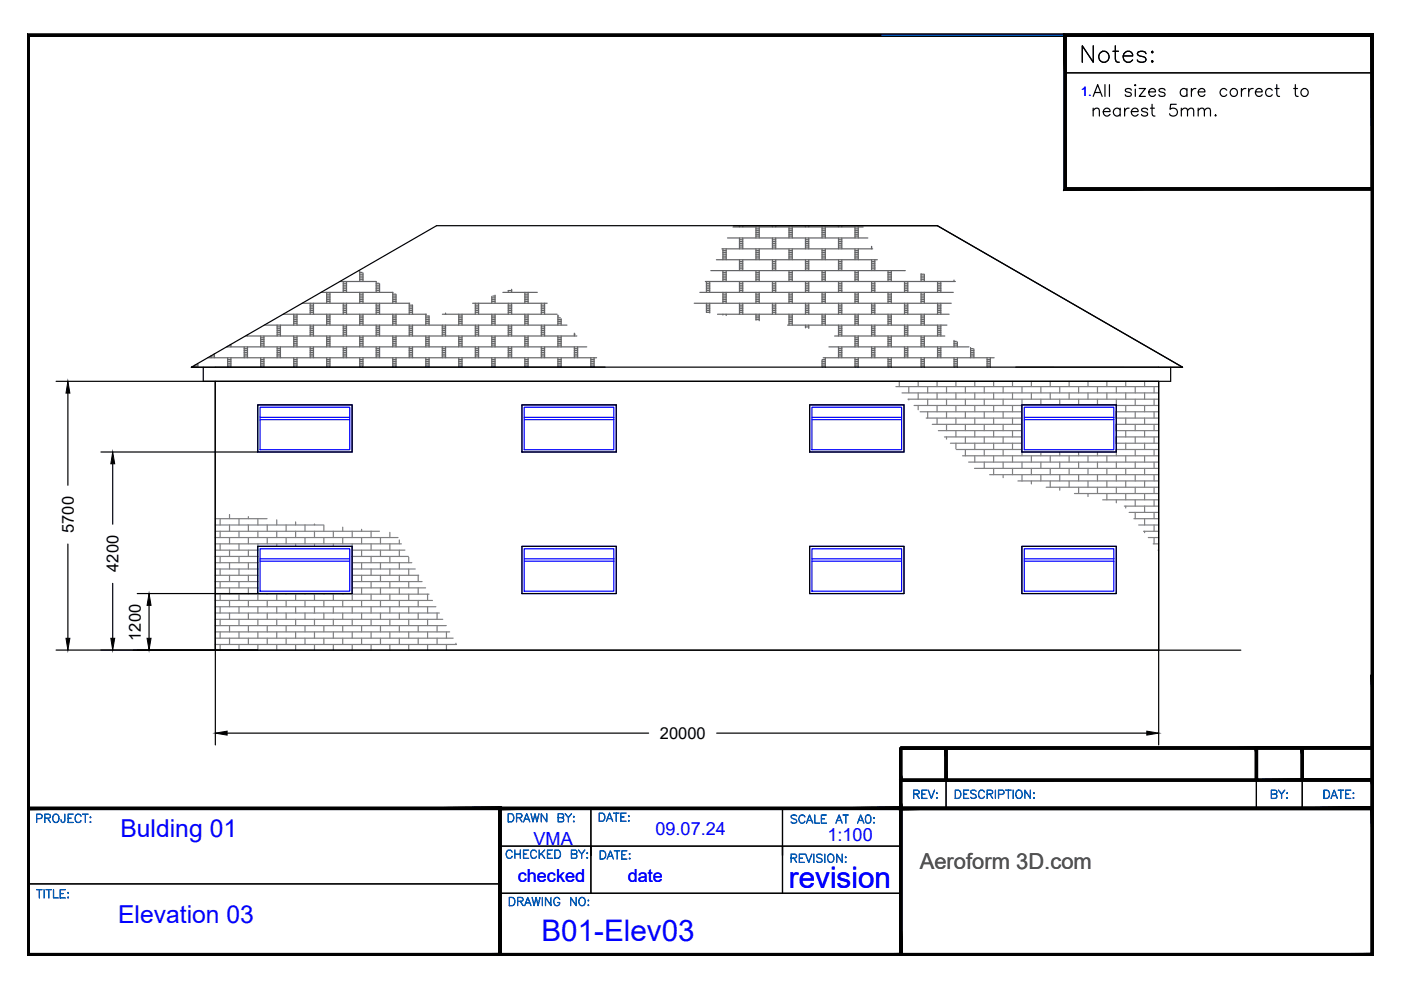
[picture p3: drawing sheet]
<svg xmlns="http://www.w3.org/2000/svg" width="297mm" height="210mm" viewBox="0 0 297 210" stroke-linecap="round" stroke-linejoin="round" font-family="sans-serif">
<defs><g id="words">
<text font-size="7.1" x="228.2" y="14.5">Notes:</text>
<g font-size="6.3" fill="#00f">
<text x="167.3" y="188.2">revision</text>
<text x="114.8" y="199.5">B01-Elev03</text>
</g>
<g font-size="5.2" fill="#00f">
<text x="25.5" y="177.4">Bulding 01</text>
<text x="25" y="195.7">Elevation 03</text>
</g>
<g font-size="4.9" fill="#005cb8">
<text x="192.6" y="170.4">REV:</text>
<text x="268.5" y="170.4">BY:</text>
<text x="106.2" y="183.1">CHECKED BY:</text>
</g>
<text font-size="4.7" fill="#545454" x="195" y="184.2">Aeroform 3D.com</text>
<text font-size="4.4" fill="#005cb8" x="106.5" y="175.3">DRAWN BY:</text>
<g font-size="3.8" fill="#00f">
<text x="113.1" y="179.1">VMA</text>
<text x="139" y="177">09.07.24</text>
<text x="175.4" y="178.2">1:100</text>
<text x="109.8" y="187.1">checked</text>
<text x="133.1" y="187.1">date</text>
</g>
<g font-size="3.5">
<text x="15.6" y="113" transform="rotate(-90 15.6 113)">5700</text>
<text x="25.1" y="121.2" transform="rotate(-90 25.1 121.2)">4200</text>
<text x="29.9" y="135.8" transform="rotate(-90 29.9 135.8)">1200</text>
<text x="139.9" y="156.7">20000</text>
</g>
<text font-size="2.8" fill="#00f" x="229.2" y="20.4">1.</text>
</g></defs>
<!-- layer: windows -->
<g fill="none" stroke="#00f" stroke-width=".25">
<path d="M54.7 85.8h20v10h-20zM55.1 86.4h19v8.9h-19zM55.1 89h19M55.1 88.5h19M110.7 85.8h20v10h-20zM111.1 86.4h19.1v8.9h-19.1zM111.1 89h19.1M111.1 88.5h19.1M171.7 85.8h20v10h-20zM172.1 86.4h19.1v8.9h-19.1zM172.1 89h19.1M172.1 88.5h19.1"/>
<path d="M216.7 85.8h20v10h-20zM217.2 86.4h19v8.9h-19zM217.2 89h19M217.2 88.5h19M54.7 115.8h20v10h-20zM55.1 116.3h19v9h-19zM55.1 119h19M55.1 118.5h19M110.7 115.8h20v10h-20zM111.1 116.3h19.1v9h-19.1zM111.1 119h19.1M111.1 118.5h19.1"/>
<path d="M171.7 115.8h20v10h-20zM172.1 116.3h19.1v9h-19.1zM172.1 119h19.1M172.1 118.5h19.1M216.7 115.8h20v10h-20zM217.2 116.3h19v9h-19zM217.2 119h19M217.2 118.5h19"/>
</g>
<!-- layer: 0 -->
<g fill="none" stroke="#808080" stroke-width=".25">
<path d="M189.9 82h55.8M190.7 80.8v1.2M191.2 83.3h54.5M192.5 84.6h53.2M192.7 82v1.3M192.7 84.6v.2M193.8 86h22.9M194.7 80.8v1.2M194.7 83.3v1.3M194.7 86v.9M195.1 87.3h21.6M196.4 88.6h20.3"/>
<path d="M196.7 82v1.3M196.7 84.6v1.4M196.7 87.3v1.3M197.7 90h19M198.7 80.8v1.2M198.7 83.3v1.3M198.7 86v1.3M198.7 88.6v1.4M198.9 91.3h17.8M200.2 92.6h16.5M200.7 82v1.3M200.7 84.6v1.4"/>
<path d="M200.7 87.3v1.3M200.7 90v1.3M200.7 92.6v.5M201.5 94h15.2M202.7 80.8v1.2M202.7 83.3v1.3M202.7 86v1.3M202.7 88.6v1.4M202.7 91.3v1.3M202.7 94v1.2M202.8 95.3h13.9M204.1 96.6h41.6"/>
<path d="M204.7 82v1.3M204.7 84.6v1.4M204.7 87.3v1.3M204.7 90v1.3M204.7 92.6v1.4M204.7 95.3v1.3M205.4 98h40.3M206.7 99.3h39M206.7 80.8v1.2M206.7 83.3v1.3M206.7 86v1.3M206.7 88.6v1.4"/>
<path d="M206.7 91.3v1.3M206.7 94v1.3M206.7 96.6v1.4M206.7 99.3h.1M208.7 82v1.3M208.7 84.6v1.4M208.7 87.3v1.3M208.7 90v1.3M208.7 92.6v1.4M208.7 95.3v1.3M208.7 98v1.3M210.7 80.8v1.2"/>
<path d="M210.7 83.3v1.3M210.7 86v1.3M210.7 88.6v1.4M210.7 91.3v1.3M210.7 94v1.3M210.7 96.6v1.4M210.7 99.3v1.3M212.7 82v1.3M212.7 84.6v1.4M212.7 87.3v1.3M212.7 90v1.3M212.7 92.6v1.4"/>
<path d="M212.7 95.3v1.3M212.7 98v1.3M214.7 80.8v1.2M214.7 83.3v1.3M214.7 86v1.3M214.7 88.6v1.4M214.7 91.3v1.3M214.7 94v1.3M214.7 96.6v1.4M214.7 99.3v1.3M216.7 82v1.3M216.7 84.6v1.2"/>
<path d="M216.7 95.8v.8M216.7 98v1.3M218.7 80.8v1.2M218.7 83.3v1.3M218.7 96.6v1.4M218.7 99.3v1.3M220.7 82v1.3M220.7 84.6v1.2M220.7 95.8v.8M220.7 98v1.3M222.7 80.8v1.2M222.7 83.3v1.3"/>
<path d="M222.7 96.6v1.4M222.7 99.3v1.3M224.7 82v1.3M224.7 84.6v1.2M224.7 95.8v.8M224.7 98v1.3M226.7 80.8v1.2M226.7 83.3v1.3M226.7 96.6v1.4M226.7 99.3v1.3M228.7 82v1.3M228.7 84.6v1.2"/>
<path d="M228.7 95.8v.8M228.7 98v1.3M230.7 80.8v1.2M230.7 83.3v1.3M230.7 96.6v1.4M230.7 99.3v1.3M232.7 82v1.3M232.7 84.6v1.2M232.7 95.8v.8M232.7 98v1.3M234.7 80.8v1.2M234.7 83.3v1.3"/>
<path d="M234.7 96.6v1.4M234.7 99.3v1.3M236.7 84.6v1.4h9M236.7 82v1.3M236.7 98v1.3M238.7 80.8v1.2M238.7 83.3v1.3M238.7 86v1.3M238.7 88.6v1.4M238.7 91.3v1.3M238.7 94v1.3M238.7 96.6v1.4"/>
<path d="M238.7 99.3v1.3M240.7 82v1.3M240.7 84.6v1.4M240.7 87.3v1.3M240.7 90v1.3M240.7 92.6v1.4M240.7 95.3v1.3M240.7 98v1.3M242.7 80.8v1.2M242.7 83.3v1.3M242.7 86v1.3M242.7 88.6v1.4"/>
<path d="M242.7 91.3v1.3M242.7 94v1.3M242.7 96.6v1.4M242.7 99.3v1.3M244.7 82v1.3M244.7 84.6v1.4M244.7 87.3v1.3M244.7 90v1.3M244.7 92.6v1.4M244.7 95.3v1.3M244.7 98v1.3M245.7 87.3h-9v1.3h9"/>
<path d="M245.7 90h-9v1.3h9M245.7 92.6h-9v1.4h9M245.7 95.3h-9v1.3M45.6 110h11M45.6 111.3h22.9M45.6 112.6h34.9M45.6 114h38.8M45.6 115.3h39.5M45.6 116.6h9.1M45.6 118h9.1M45.6 119.3h9.1M46.7 110v1.3"/>
<path d="M46.7 112.6v1.4M46.7 115.3v1.3M46.7 118v1.3M48.7 109.1v.9M48.7 111.3v1.3M48.7 114v1.3M48.7 116.6v1.4M48.7 119.3v1.3M50.7 110v1.3M50.7 112.6v1.4M50.7 115.3v1.3M50.7 118v1.3"/>
<path d="M52.7 109.5v.5M52.7 111.3v1.3M52.7 114v1.3M52.7 116.6v1.4M52.7 119.3v1.3M54.7 110v1.3M54.7 112.6v1.4M54.7 115.3v.5M56.7 111.3v1.3M56.7 114v1.3M58.7 110.2v1.1M58.7 112.6v1.4"/>
<path d="M58.7 115.3v.5M60.7 111.3v1.3M60.7 114v1.3M62.7 110.7v.6M62.7 112.6v1.4M62.7 115.3v.5M64.7 111.3v1.3M64.7 114v1.3M66.7 111.1v.2M66.7 112.6v1.4M66.7 115.3v.5M68.7 111.3v1.3"/>
<path d="M68.7 114v1.3M70.7 112.6v1.4M70.7 115.3v.5M72.7 111.8v.8M72.7 114v1.3M74.7 116.6h11.2M74.7 118h11.9M74.7 119.3h12.6M74.7 112.6v1.4M74.7 115.3v1.3M74.7 118v1.3M76.7 112.2v.4"/>
<path d="M76.7 114v1.3M76.7 116.6v1.4M76.7 119.3v1.3M78.7 112.6v1.4M78.7 115.3v1.3M78.7 118v1.3M80.7 114v1.3M80.7 116.6v1.4M80.7 119.3v1.3M82.7 112.9v1.1M82.7 115.3v1.3M82.7 118v1.3"/>
<path d="M84.7 114.5v.8M84.7 116.6v1.4M84.7 119.3v1.3M86.7 118.1v1.2M209.8 100.6h35.9M212.7 100.6v.7M215.8 102h29.9M216.7 100.6v1.4M218.7 102v.6M220.7 100.6v1.4M221.8 103.3h23.9M222.7 102v1.3"/>
<path d="M224.7 100.6v1.4M224.7 103.3v.6M226.7 102v1.3M227.8 104.6h17.9M228.7 100.6v1.4M228.7 103.3v1.3M230.7 102v1.3M230.7 104.6v.7M232.7 100.6v1.4M232.7 103.3v1.3M233.8 106h11.9M234.7 102v1.3"/>
<path d="M234.7 104.6v1.4M236.7 100.6v1.4M236.7 103.3v1.3M236.7 106v.6M238.4 107.3h7.3M238.7 102v1.3M238.7 104.6v1.4M238.7 107.3v.4M239.4 108.6h6.3M240.4 110h5.3M240.7 100.6v1.4M240.7 103.3v1.3"/>
<path d="M240.7 106v1.3M240.7 108.6v1.4M241.4 111.3h4.3M242.4 112.6h3.3M242.7 102v1.3M242.7 104.6v1.4M242.7 107.3v1.3M242.7 110v1.3M242.7 112.6v.3M243.5 114h2.2M244.5 115.3h1.2M244.7 100.6v1.4"/>
<path d="M244.7 103.3v1.3M244.7 106v1.3M244.7 108.6v1.4M244.7 111.3v1.3M244.7 114v1.3M245.5 116.6h.2M45.6 120.6h9.1M45.6 122h9.1M45.6 123.3h9.1M45.6 124.6h9.1M45.6 126h45.4M45.6 127.3h46.1"/>
<path d="M45.6 128.6h46.8M45.6 130h47.6M45.6 131.3h48.3M45.6 132.6h49M45.6 134h49.7M45.6 135.3h50.5M45.6 136.6h51.2M46.7 120.6v1.4M46.7 123.3v1.3M46.7 126v1.3M46.7 128.6v1.4M46.7 131.3v1.3"/>
<path d="M46.7 134v1.3M46.7 136.6v1.3M48.7 122v1.3M48.7 124.6v1.4M48.7 127.3v1.3M48.7 130v1.3M48.7 132.6v1.4M48.7 135.3v1.3M50.7 120.6v1.4M50.7 123.3v1.3M50.7 126v1.3M50.7 128.6v1.4"/>
<path d="M50.7 131.3v1.3M50.7 134v1.3M50.7 136.6v1.3M52.7 122v1.3M52.7 124.6v1.4M52.7 127.3v1.3M52.7 130v1.3M52.7 132.6v1.4M52.7 135.3v1.3M54.7 126v1.3M54.7 128.6v1.4M54.7 131.3v1.3"/>
<path d="M54.7 134v1.3M54.7 136.6v1.3M56.7 125.8v.2M56.7 127.3v1.3M56.7 130v1.3M56.7 132.6v1.4M56.7 135.3v1.3M58.7 126v1.3M58.7 128.6v1.4M58.7 131.3v1.3M58.7 134v1.3M58.7 136.6v1.3"/>
<path d="M60.7 125.8v.2M60.7 127.3v1.3M60.7 130v1.3M60.7 132.6v1.4M60.7 135.3v1.3M62.7 126v1.3M62.7 128.6v1.4M62.7 131.3v1.3M62.7 134v1.3M62.7 136.6v1.3M64.7 125.8v.2M64.7 127.3v1.3"/>
<path d="M64.7 130v1.3M64.7 132.6v1.4M64.7 135.3v1.3M66.7 126v1.3M66.7 128.6v1.4M66.7 131.3v1.3M66.7 134v1.3M66.7 136.6v1.3M68.7 125.8v.2M68.7 127.3v1.3M68.7 130v1.3M68.7 132.6v1.4"/>
<path d="M68.7 135.3v1.3M70.7 126v1.3M70.7 128.6v1.4M70.7 131.3v1.3M70.7 134v1.3M70.7 136.6v1.3M72.7 125.8v.2M72.7 127.3v1.3M72.7 130v1.3M72.7 132.6v1.4M72.7 135.3v1.3M74.7 120.6h13.3"/>
<path d="M74.7 122h14.1M74.7 123.3h14.8M74.7 124.6h15.5M74.7 120.6v1.4M74.7 123.3v1.3M74.7 126v1.3M74.7 128.6v1.4M74.7 131.3v1.3M74.7 134v1.3M74.7 136.6v1.3M76.7 122v1.3M76.7 124.6v1.4"/>
<path d="M76.7 127.3v1.3M76.7 130v1.3M76.7 132.6v1.4M76.7 135.3v1.3M78.7 120.6v1.4M78.7 123.3v1.3M78.7 126v1.3M78.7 128.6v1.4M78.7 131.3v1.3M78.7 134v1.3M78.7 136.6v1.3M80.7 122v1.3"/>
<path d="M80.7 124.6v1.4M80.7 127.3v1.3M80.7 130v1.3M80.7 132.6v1.4M80.7 135.3v1.3M82.7 120.6v1.4M82.7 123.3v1.3M82.7 126v1.3M82.7 128.6v1.4M82.7 131.3v1.3M82.7 134v1.3M82.7 136.6v1.3"/>
<path d="M84.7 122v1.3M84.7 124.6v1.4M84.7 127.3v1.3M84.7 130v1.3M84.7 132.6v1.4M84.7 135.3v1.3M86.7 120.6v1.4M86.7 123.3v1.3M86.7 126v1.3M86.7 128.6v1.4M86.7 131.3v1.3M86.7 134v1.3"/>
<path d="M86.7 136.6v1.3M88.7 122v1.3M88.7 124.6v1.4M88.7 127.3v1.3M88.7 130v1.3M88.7 132.6v1.4M88.7 135.3v1.3M90.7 126v1.3M90.7 128.6v1.4M90.7 131.3v1.3M90.7 134v1.3M90.7 136.6v1.3"/>
<path d="M92.7 130v1.3M92.7 132.6v1.4M92.7 135.3v1.3M94.7 134v1.3M94.7 136.6v1.3M96.7 136.4v.2"/>
</g>
<g fill="none" stroke="#000" stroke-width=".25">
<path d="M232.1 19.6h1.2M234.3 17.9v2.5M235.2 17.9v2.5M239.9 19.1a.74 .74 0 0 0-1.3 0 1.27 1.27 0 0 0 1.2 .6l.1 .4a.74 .74 0 0 1-1.3 0M240.7 17.9v.3l-.1-.1zM240.7 18.9v1.5M241.5 18.8h1.3l-1.3 1.6h1.3M243.6 19.5h1.4a.73 .73 0 0 0-.9-.8 .73 .73 0 0 0-.5 1 .76 .76 0 0 0 .5 .7 .76 .76 0 0 0 .9-.3M247 19.1a.76 .76 0 0 0-1.3 0 1.36 1.36 0 0 0 1.2 .6l.1 .4a.76 .76 0 0 1-1.3 0M251.7 19.1a.79 .79 0 0 0-1.2-.1 .79 .79 0 0 0 0 1.2 .79 .79 0 0 0 1.2-.1M251.7 18.8v1.6M252.6 18.8v1.6"/>
<path d="M253.6 18.8a.82 .82 0 0 0-1 .7M254 19.5h1.5a.73 .73 0 0 0-.9-.8 .73 .73 0 0 0-.6 1 .76 .76 0 0 0 .6 .7 .76 .76 0 0 0 .9-.3M260.1 19.1a.79 .79 0 0 0-1.2-.1 .79 .79 0 0 0 0 1.2 .79 .79 0 0 0 1.2-.1M263.2 18.8v1.6M264.2 18.8a.82 .82 0 0 0-1 .7M264.8 18.8v1.6M265.7 18.8a.82 .82 0 0 0-.9 .7M266.2 19.5h1.4a.77 .77 0 0 0-1.1-.7 .77 .77 0 0 0-.2 1.3 .75 .75 0 0 0 1.3 0M269.7 19.1a.79 .79 0 0 0-1.1-.1 .79 .79 0 0 0 0 1.2 .79 .79 0 0 0 1.1-.1M270.3 18.8h.9M270.7 17.9v2.1l.1 .3 .5 .1M274.3 18.8h.8"/>
<path d="M274.6 17.9v2.1l.1 .3 .5 .1M231.8 20.4l.9-2.5 1 2.5M231.8 23.4l.6-.5 .6 .2 .1 1.5M231.8 22.9v1.7M233.9 23.7h1.5a.77 .77 0 0 0-1.1-.7 .77 .77 0 0 0-.3 1.2 .75 .75 0 0 0 1.4 0M237.5 23.3a.8 .8 0 0 0-1.2-.1 .8 .8 0 0 0 0 1.2 .8 .8 0 0 0 1.2-.2M237.5 22.9v1.7M238.4 22.9v1.7M239.4 22.9a.82 .82 0 0 0-1 .8M239.9 23.7h1.4a.77 .77 0 0 0-1.1-.7 .77 .77 0 0 0-.2 1.2 .76 .76 0 0 0 1.3 0M243.3 23.3a.74 .74 0 0 0-1.3 0 1.27 1.27 0 0 0 1.2 .6l.1 .3a.74 .74 0 0 1-1.3 0M243.9 22.9h.9"/>
<path d="M244.3 22.1v2l.1 .4 .5 .1M249.4 22.1h-1.2l-.1 1.1a.89 .89 0 0 1 1.3-.1 .89 .89 0 0 1-.1 1.4 .89 .89 0 0 1-1.3-.4M250.5 23.4l.6-.5 .6 .2 .1 1.5M250.5 22.9v1.7M251.8 23.4l.6-.5 .6 .2 .1 1.5M254 23.4l.6-.5 .6 .2 .2 1.5M254 22.9v1.7M255.4 23.4l.5-.5 .6 .2 .1 1.5M257.6 24.5h.3l-.2 .1zM155.6 47.9h43.1l52 30-35.3-.1M40.6 77.9h210.1l-52-30h-106.1l-52 30h5M43.1 77.9v2.9"/>
<path d="M248.2 77.9v2.9h-236.3M14.4 83.3v19.6M21.4 95.8h33.2M23.9 98.3v12.8M45.6 80.8h200.1v57.1h-200.1zM45.6 80.8l.1 77.1M54.7 85.8h20v10h-20zM110.7 85.8h20v10h-20zM171.7 85.8h20v10h-20zM216.7 85.8h20v10h-20zM245.7 80.8v77.1M14.4 115.4v19.9"/>
<path d="M54.7 115.8h20v10h-20zM110.7 115.8h20v10h-20zM171.7 115.8h20v10h-20zM216.7 115.8h20v10h-20zM11.9 137.8h42.7M23.9 123.7v11.6M28.2 137.9h234.9M29.1 125.8h25.5M31.6 128.3v7M48.2 155.4h89.3M152 155.4h91.1"/>
<circle cx="261.6" cy="19.6" r=".83"/>
<circle cx="276.6" cy="19.6" r=".83"/>
</g>
<g fill="none" stroke="#636466" stroke-width=".25">
<path d="M72.1 59.7h7.7v2.3M72.8 59.7v2.3M73.5 59.7v2.3M76.1 57.4h.1M76.3 57.4v2.3M76.3 59.3h.7M76.3 58.9h.7M76.3 58.5h.7M76.3 58.1h.7M76.3 57.8h.5M77 57.9v1.8M149.5 59.7h53.1"/>
<path d="M149.8 59.7v2.3M150.5 59.7v2.3M150.7 57.4h41.2M151.9 55.1h34.1M153.1 52.8h31.9M153.3 52.8v2.3M153.3 57.4v2.3M153.3 54.7h.7M153.3 59.3h.7M153.3 54.3h.7M153.3 58.9h.7M153.3 53.9h.7"/>
<path d="M153.3 58.5h.7M153.3 53.5h.7M153.3 58.1h.7M153.3 53.1h.7M153.3 57.8h.7M154 52.8v2.3M154 57.4v2.3M154.2 50.5h29.8M155.4 48.1h27.6M156.8 47.9v.2M156.8 50.5v2.3M156.8 55.1v2.3"/>
<path d="M156.8 59.7v2.3M156.8 52.4h.7M156.8 57h.7M156.8 52h.7M156.8 56.6h.7M156.8 51.6h.7M156.8 56.2h.7M156.8 51.2h.7M156.8 55.8h.7M156.8 50.8h.7M156.8 55.4h.7M157.5 47.9v.2"/>
<path d="M157.5 50.5v2.3M157.5 55.1v2.3M157.5 59.7v2.3M160.3 48.1v2.4M160.3 52.8v2.3M160.3 57.4v2.3M160.3 50.1h.7M160.3 54.7h.7M160.3 59.3h.7M160.3 49.7h.7M160.3 54.3h.7M160.3 58.9h.7"/>
<path d="M160.3 49.3h.7M160.3 53.9h.7M160.3 58.5h.7M160.3 48.9h.7M160.3 53.5h.7M160.3 58.1h.7M160.3 48.5h.7M160.3 53.1h.7M160.3 57.8h.7M161 48.1v2.4M161 52.8v2.3M161 57.4v2.3"/>
<path d="M163.8 47.9v.2M163.8 50.5v2.3M163.8 55.1v2.3M163.8 59.7v2.3M163.8 52.4h.7M163.8 57h.7M163.8 52h.7M163.8 56.6h.7M163.8 51.6h.7M163.8 56.2h.7M163.8 51.2h.7M163.8 55.8h.7"/>
<path d="M163.8 50.8h.7M163.8 55.4h.7M164.5 47.9v.2M164.5 50.5v2.3M164.5 55.1v2.3M164.5 59.7v2.3M167.3 48.1v2.4M167.3 52.8v2.3M167.3 57.4v2.3M167.3 50.1h.7M167.3 54.7h.7M167.3 59.3h.7"/>
<path d="M167.3 49.7h.7M167.3 54.3h.7M167.3 58.9h.7M167.3 49.3h.7M167.3 53.9h.7M167.3 58.5h.7M167.3 48.9h.7M167.3 53.5h.7M167.3 58.1h.7M167.3 48.5h.7M167.3 53.1h.7M167.3 57.8h.7"/>
<path d="M168 48.1v2.4M168 52.8v2.3M168 57.4v2.3M170.8 47.9v.2M170.8 50.5v2.3M170.8 55.1v2.3M170.8 59.7v2.3M170.8 52.4h.7M170.8 57h.7M170.8 52h.7M170.8 56.6h.7M170.8 51.6h.7"/>
<path d="M170.8 56.2h.7M170.8 51.2h.7M170.8 55.8h.7M170.8 50.8h.7M170.8 55.4h.7M171.5 47.9v.2M171.5 50.5v2.3M171.5 55.1v2.3M171.5 59.7v2.3M174.3 48.1v2.4M174.3 52.8v2.3M174.3 57.4v2.3"/>
<path d="M174.3 50.1h.7M174.3 54.7h.7M174.3 59.3h.7M174.3 49.7h.7M174.3 54.3h.7M174.3 58.9h.7M174.3 49.3h.7M174.3 53.9h.7M174.3 58.5h.7M174.3 48.9h.7M174.3 53.5h.7M174.3 58.1h.7"/>
<path d="M174.3 48.5h.7M174.3 53.1h.7M174.3 57.8h.7M175 48.1v2.4M175 52.8v2.3M175 57.4v2.3M177.8 47.9v.2M177.8 50.5v2.3M177.8 55.1v2.3M177.8 59.7v2.3M177.8 52.4h.7M177.8 57h.7"/>
<path d="M177.8 52h.7M177.8 56.6h.7M177.8 51.6h.7M177.8 56.2h.7M177.8 51.2h.7M177.8 55.8h.7M177.8 50.8h.7M177.8 55.4h.7M178.5 47.9v.2M178.5 50.5v2.3M178.5 55.1v2.3M178.5 59.7v2.3"/>
<path d="M181.3 48.1v2.4M181.3 52.8v2.3M181.3 57.4v2.3M181.3 50.1h.7M181.3 54.7h.7M181.3 59.3h.7M181.3 49.7h.7M181.3 54.3h.7M181.3 58.9h.7M181.3 49.3h.7M181.3 53.9h.7M181.3 58.5h.7"/>
<path d="M181.3 48.9h.7M181.3 53.5h.7M181.3 58.1h.7M181.3 48.5h.7M181.3 53.1h.7M181.3 57.8h.7M182 48.1v2.4M182 52.8v2.3M182 57.4v2.3M184.8 52.2v.6M184.8 55.1v2.3M184.8 59.7v2.3"/>
<path d="M184.8 52.4h.1M184.8 57h.7M184.8 56.6h.7M184.8 56.2h.7M184.8 55.8h.7M184.8 55.4h.7M185.5 55.1v2.3M185.5 59.7v2.3M188.3 57.4v2.3M188.3 59.3h.7M188.3 58.9h.7M188.3 58.5h.7"/>
<path d="M188.3 58.1h.7M188.3 57.8h.7M189 57.4v2.3M191.8 57.4h.1M191.8 59.7v2.3M192.5 59.7v2.3M195.3 58v1.7M195.3 59.3h.7M195.3 58.9h.7M195.3 58.5h.7M195.3 58.1h.6M196 58.2v1.5"/>
<path d="M198.8 59.7v2.3M199.5 59.7v2.3M202.3 59.4v.3M41.3 77.5v.4M41.3 77.8h.7M41.4 77.4h.6M42 77.1v.8M44 75.9h82.5M44.8 75.5v.4M44.8 75.5h.7M45.4 75.1h.1M45.5 75v.9"/>
<path d="M48 73.5h76.4M48.3 73.4v.1M48.3 75.9v2M48.3 77.8h.7M48.3 77.4h.7M48.3 77h.7M48.3 76.6h.7M48.3 76.2h.7M48.7 73.2h.3M49 73v.5M49 75.9v2M51.8 73.5v2.4"/>
<path d="M51.8 75.5h.7M51.8 75.1h.7M51.8 74.7h.7M51.8 74.3h.7M51.8 73.9h.7M52 71.2h70.3M52.5 71v.2M52.5 73.5v2.4M55.3 71.2v2.3M55.3 75.9v2M55.3 73.2h.7M55.3 77.8h.7"/>
<path d="M55.3 72.8h.7M55.3 77.4h.7M55.3 72.4h.7M55.3 77h.7M55.3 72h.7M55.3 76.6h.7M55.3 71.6h.7M55.3 76.2h.7M56 71.2v2.3M56 75.9v2M56 68.9h64.2M58.8 68.9v2.3"/>
<path d="M58.8 73.5v2.4M58.8 70.9h.7M58.8 75.5h.7M58.8 70.5h.7M58.8 75.1h.7M58.8 70.1h.7M58.8 74.7h.7M58.8 69.7h.7M58.8 74.3h.7M58.8 69.3h.7M58.8 73.9h.7M59.5 68.9v2.3"/>
<path d="M59.5 73.5v2.4M60 66.6h30.4M62.3 66.6v2.3M62.3 71.2v2.3M62.3 75.9v2M62.3 68.5h.7M62.3 73.2h.7M62.3 77.8h.7M62.3 68.1h.7M62.3 72.8h.7M62.3 77.4h.7M62.3 67.8h.7"/>
<path d="M62.3 72.4h.7M62.3 77h.7M62.3 67.4h.7M62.3 72h.7M62.3 76.6h.7M62.3 67h.7M62.3 71.6h.7M62.3 76.2h.7M63 66.6v2.3M63 71.2v2.3M63 75.9v2M64.1 64.3h22.8"/>
<path d="M65.8 64.3v2.3M65.8 68.9v2.3M65.8 73.5v2.4M65.8 66.2h.7M65.8 70.9h.7M65.8 75.5h.7M65.8 65.8h.7M65.8 70.5h.7M65.8 75.1h.7M65.8 65.5h.7M65.8 70.1h.7M65.8 74.7h.7"/>
<path d="M65.8 65.1h.7M65.8 69.7h.7M65.8 74.3h.7M65.8 64.7h.7M65.8 69.3h.7M65.8 73.9h.7M66.5 64.3v2.3M66.5 68.9v2.3M66.5 73.5v2.4M68.1 62h15.2M69.3 62v2.3M69.3 66.6v2.3"/>
<path d="M69.3 71.2v2.3M69.3 75.9v2M69.3 63.9h.7M69.3 68.5h.7M69.3 73.2h.7M69.3 77.8h.7M69.3 63.5h.7M69.3 68.1h.7M69.3 72.8h.7M69.3 77.4h.7M69.3 63.2h.7M69.3 67.8h.7"/>
<path d="M69.3 72.4h.7M69.3 77h.7M69.3 62.8h.7M69.3 67.4h.7M69.3 72h.7M69.3 76.6h.7M69.3 62.4h.7M69.3 67h.7M69.3 71.6h.7M69.3 76.2h.7M70 62v2.3M70 66.6v2.3"/>
<path d="M70 71.2v2.3M70 75.9v2M72.8 64.3v2.3M72.8 68.9v2.3M72.8 73.5v2.4M72.8 61.6h.7M72.8 66.2h.7M72.8 70.9h.7M72.8 75.5h.7M72.8 61.2h.7M72.8 65.8h.7M72.8 70.5h.7"/>
<path d="M72.8 75.1h.7M72.8 60.8h.7M72.8 65.5h.7M72.8 70.1h.7M72.8 74.7h.7M72.8 60.5h.7M72.8 65.1h.7M72.8 69.7h.7M72.8 74.3h.7M72.8 60.1h.7M72.8 64.7h.7M72.8 69.3h.7"/>
<path d="M72.8 73.9h.7M73.5 64.3v2.3M73.5 68.9v2.3M73.5 73.5v2.4M76.3 62v2.3M76.3 66.6v2.3M76.3 71.2v2.3M76.3 75.9v2M76.3 63.9h.7M76.3 68.5h.7M76.3 73.2h.7M76.3 77.8h.7"/>
<path d="M76.3 63.5h.7M76.3 68.1h.7M76.3 72.8h.7M76.3 77.4h.7M76.3 63.2h.7M76.3 67.8h.7M76.3 72.4h.7M76.3 77h.7M76.3 62.8h.7M76.3 67.4h.7M76.3 72h.7M76.3 76.6h.7"/>
<path d="M76.3 62.4h.7M76.3 67h.7M76.3 71.6h.7M76.3 76.2h.7M77 62v2.3M77 66.6v2.3M77 71.2v2.3M77 75.9v2M79.8 64.3v2.3M79.8 68.9v2.3M79.8 73.5v2.4M79.8 61.6h.7"/>
<path d="M79.8 66.2h.7M79.8 70.9h.7M79.8 75.5h.7M79.8 61.2h.7M79.8 65.8h.7M79.8 70.5h.7M79.8 75.1h.7M79.8 60.8h.7M79.8 65.5h.7M79.8 70.1h.7M79.8 74.7h.7M79.8 60.5h.7"/>
<path d="M79.8 65.1h.7M79.8 69.7h.7M79.8 74.3h.7M79.8 60.1h.5M79.8 64.7h.7M79.8 69.3h.7M79.8 73.9h.7M80.5 60.1v1.9M80.5 64.3v2.3M80.5 68.9v2.3M80.5 73.5v2.4M83.3 62v2.3"/>
<path d="M83.3 66.6v2.3M83.3 71.2v2.3M83.3 75.9v2M83.3 63.9h.7M83.3 68.5h.7M83.3 73.2h.7M83.3 77.8h.7M83.3 63.5h.7M83.3 68.1h.7M83.3 72.8h.7M83.3 77.4h.7M83.3 63.2h.7"/>
<path d="M83.3 67.8h.7M83.3 72.4h.7M83.3 77h.7M83.3 62.8h.7M83.3 67.4h.7M83.3 72h.7M83.3 76.6h.7M83.3 62.4h.6M83.3 67h.7M83.3 71.6h.7M83.3 76.2h.7M84 62.4v1.9"/>
<path d="M84 66.6v2.3M84 71.2v2.3M84 75.9v2M86.8 64.7h.7v1.9M86.8 64.3v2.3M86.8 68.9v2.3M86.8 73.5v2.4M86.8 66.2h.7M86.8 70.9h.7M86.8 75.5h.7M86.8 65.8h.7M86.8 70.5h.7"/>
<path d="M86.8 75.1h.7M86.8 65.5h.7M86.8 70.1h.7M86.8 74.7h.7M86.8 65.1h.7M86.8 69.7h.7M86.8 74.3h.7M86.8 69.3h.7M86.8 73.9h.7M87.5 68.9v2.3M87.5 73.5v2.4M90.3 67h.7v1.9"/>
<path d="M90.3 66.6v2.3M90.3 71.2v2.3M90.3 75.9v2M90.3 68.5h.7M90.3 73.2h.7M90.3 77.8h.7M90.3 68.1h.7M90.3 72.8h.7M90.3 77.4h.7M90.3 67.8h.7M90.3 72.4h.7M90.3 77h.7"/>
<path d="M90.3 67.4h.7M90.3 72h.7M90.3 76.6h.7M90.3 71.6h.7M90.3 76.2h.7M91 71.2v2.3M91 75.9v2M93.8 68.9v2.3M93.8 73.5v2.4M93.8 70.9h.7M93.8 75.5h.7M93.8 70.5h.7"/>
<path d="M93.8 75.1h.7M93.8 70.1h.7M93.8 74.7h.7M93.8 69.7h.7M93.8 74.3h.7M93.8 69.3h.7M93.8 73.9h.7M93.8 66.6h24.3M94.5 66.4v.2M94.5 68.9v2.3M94.5 73.5v2.4M97.3 66.6v2.3"/>
<path d="M97.3 71.2v2.3M97.3 75.9v1.9M97.3 68.5h.7M97.3 73.2h.7M97.3 77.8h.7M97.3 68.1h.7M97.3 72.8h.7M97.3 77.4h.7M97.3 67.8h.7M97.3 72.4h.7M97.3 77h.7M97.3 67.4h.7"/>
<path d="M97.3 72h.7M97.3 76.6h.7M97.3 67h.7M97.3 71.6h.7M97.3 76.2h.7M98 66.6v2.3M98 71.2v2.3M98 75.9v1.9M100.2 64.3h15.8M100.8 64.3v2.3M100.8 68.9v2.3M100.8 73.5v2.4"/>
<path d="M100.8 66.2h.7M100.8 70.9h.7M100.8 75.5h.7M100.8 65.8h.7M100.8 70.5h.7M100.8 75.1h.7M100.8 65.5h.7M100.8 70.1h.7M100.8 74.7h.7M100.8 65.1h.7M100.8 69.7h.7M100.8 74.3h.7"/>
<path d="M100.8 64.7h.7M100.8 69.3h.7M100.8 73.9h.7M101.5 64.3v2.3M101.5 68.9v2.3M101.5 73.5v2.4M104.3 62.8v1.5M104.3 66.6v2.3M104.3 71.2v2.3M104.3 75.9v1.9M104.3 63.9h.7M104.3 68.5h.7"/>
<path d="M104.3 73.2h.7M104.3 77.8h.7M104.3 63.5h.7M104.3 68.1h.7M104.3 72.8h.7M104.3 77.4h.7M104.3 63.2h.7M104.3 67.8h.7M104.3 72.4h.7M104.3 77h.7M104.3 67.4h.7M104.3 72h.7"/>
<path d="M104.3 76.6h.7M104.3 67h.7M104.3 71.6h.7M104.3 76.2h.7M104.5 62.8h.5M105 62.6v1.7M105 66.6v2.3M105 71.2v2.3M105 75.9v1.9M106.6 62h7.3M107.8 64.3v2.3M107.8 68.9v2.3"/>
<path d="M107.8 73.5v2.4M107.8 66.2h.7M107.8 70.9h.7M107.8 75.5h.7M107.8 65.8h.7M107.8 70.5h.7M107.8 75.1h.7M107.8 65.5h.7M107.8 70.1h.7M107.8 74.7h.7M107.8 65.1h.7M107.8 69.7h.7"/>
<path d="M107.8 74.3h.7M107.8 64.7h.7M107.8 69.3h.7M107.8 73.9h.7M108.5 61.3v.7M108.5 64.3v2.3M108.5 68.9v2.3M108.5 73.5v2.4M108.5 61.6h-.7v.4M111.3 62v2.3M111.3 66.6v2.3M111.3 71.2v2.3"/>
<path d="M111.3 75.9v1.9M111.3 63.9h.7M111.3 68.5h.7M111.3 73.2h.7M111.3 77.8h.7M111.3 63.5h.7M111.3 68.1h.7M111.3 72.8h.7M111.3 77.4h.7M111.3 63.2h.7M111.3 67.8h.7M111.3 72.4h.7"/>
<path d="M111.3 77h.7M111.3 62.8h.7M111.3 67.4h.7M111.3 72h.7M111.3 76.6h.7M111.3 62.4h.7M111.3 67h.7M111.3 71.6h.7M111.3 76.2h.7M112 62v2.3M112 66.6v2.3M112 71.2v2.3"/>
<path d="M112 75.9v1.9M114.8 64.3v2.3M114.8 68.9v2.3M114.8 73.5v2.4M114.8 66.2h.7M114.8 70.9h.7M114.8 75.5h.7M114.8 65.8h.7M114.8 70.5h.7M114.8 75.1h.7M114.8 65.5h.7M114.8 70.1h.7"/>
<path d="M114.8 74.7h.7M114.8 65.1h.7M114.8 69.7h.7M114.8 74.3h.7M114.8 64.7h.7M114.8 69.3h.7M114.8 73.9h.7M115.5 64.3v2.3M115.5 68.9v2.3M115.5 73.5v2.4M118.3 66.8v2.1M118.3 71.2v2.3"/>
<path d="M118.3 75.9v1.9M118.3 68.5h.7M118.3 73.2h.7M118.3 77.8h.7M118.3 68.1h.7M118.3 72.8h.7M118.3 77.4h.7M118.3 67.8h.7M118.3 72.4h.7M118.3 77h.7M118.3 67.4h.5M118.3 72h.7"/>
<path d="M118.3 76.6h.7M118.3 67h.1M118.3 71.6h.7M118.3 76.2h.7M119 67.6v1.3M119 71.2v2.3M119 75.9v1.9M121.8 70.6v.6M121.8 73.5v2.4M121.8 70.9h.1M121.8 75.5h.7M121.8 75.1h.7"/>
<path d="M121.8 74.7h.7M121.8 74.3h.7M121.8 73.9h.7M122.5 73.5v2.4M125.3 75.9v1.9M125.3 77.8h.7M125.3 77.4h.7M125.3 77h.7M125.3 76.6h.7M125.3 76.2h.7M126 75.9v1.9M147.2 64.3h54.5"/>
<path d="M148.4 62h53.7M149.8 64.3v1.9M149.8 61.6h.7M149.8 66.2h.7M149.8 61.2h.7M149.8 65.8h.7M149.8 60.8h.7M149.8 65.5h.7M149.8 60.5h.7M149.8 65.1h.7M149.8 60.1h.7M149.8 64.7h.7"/>
<path d="M150.5 64.3v2.1M152.1 66.6h49.1M153.3 62v2.3M153.3 66.6v.2M153.3 63.9h.7M153.3 63.5h.7M153.3 63.2h.7M153.3 62.8h.7M153.3 62.4h.7M154 62v2.3M154 66.6v.3M156.8 64.3v2.3"/>
<path d="M156.8 61.6h.7M156.8 66.2h.7M156.8 61.2h.7M156.8 65.8h.7M156.8 60.8h.7M156.8 65.5h.7M156.8 60.5h.7M156.8 65.1h.7M156.8 60.1h.7M156.8 64.7h.7M157.5 64.3v2.3M160.3 62v2.3"/>
<path d="M160.3 66.6v1.3M160.3 63.9h.7M160.3 63.5h.7M160.3 63.2h.7M160.3 67.8h.7M160.3 62.8h.7M160.3 67.4h.7M160.3 62.4h.7M160.3 67h.7M161 62v2.3M161 66.6v1.4M163.8 64.3v2.3"/>
<path d="M163.8 61.6h.7M163.8 66.2h.7M163.8 61.2h.7M163.8 65.8h.7M163.8 60.8h.7M163.8 65.5h.7M163.8 60.5h.7M163.8 65.1h.7M163.8 60.1h.7M163.8 64.7h.7M164.5 64.3v2.3M167 68.9h33.8"/>
<path d="M167.3 62v2.3M167.3 66.6v2.3M167.3 63.9h.7M167.3 68.5h.7M167.3 63.5h.7M167.3 68.1h.7M167.3 63.2h.7M167.3 67.8h.7M167.3 62.8h.7M167.3 67.4h.7M167.3 62.4h.7M167.3 67h.7"/>
<path d="M168 62v2.3M168 66.6v2.3M170.8 64.3v2.3M170.8 68.9v.6M170.8 61.6h.7M170.8 66.2h.7M170.8 61.2h.7M170.8 65.8h.7M170.8 60.8h.7M170.8 65.5h.7M170.8 60.5h.7M170.8 65.1h.7"/>
<path d="M170.8 60.1h.7M170.8 64.7h.7M170.8 69.3h.7M171.5 64.3v2.3M171.5 68.9v.7M174.3 62v2.3M174.3 66.6v2.3M174.3 76.4v1.4M174.3 63.9h.7M174.3 68.5h.7M174.3 77.8h.7M174.3 63.5h.7"/>
<path d="M174.3 68.1h.7M174.3 77.4h.7M174.3 63.2h.7M174.3 67.8h.7M174.3 77h.7M174.3 62.8h.7M174.3 67.4h.7M174.3 76.6h.7M174.3 62.4h.7M174.3 67h.7M174.3 76.2h.7M174.5 75.9h36.3"/>
<path d="M175 62v2.3M175 66.6v2.3M175 75.9v1.9M175.7 73.5h29.7M177 71.2h23.3M177.8 64.3v2.3M177.8 68.9v2.3M177.8 73.5v2.4M177.8 61.6h.7M177.8 66.2h.7M177.8 70.9h.7M177.8 75.5h.7"/>
<path d="M177.8 61.2h.7M177.8 65.8h.7M177.8 70.5h.7M177.8 75.1h.7M177.8 60.8h.7M177.8 65.5h.7M177.8 70.1h.7M177.8 74.7h.7M177.8 60.5h.7M177.8 65.1h.7M177.8 69.7h.7M177.8 74.3h.7"/>
<path d="M177.8 60.1h.7M177.8 64.7h.7M177.8 69.3h.7M177.8 73.9h.7M178.5 64.3v2.3M178.5 68.9v2.3M178.5 73.5v2.4M181.3 62v2.3M181.3 66.6v2.3M181.3 71.2v2.3M181.3 75.9v1.9M181.3 63.9h.7"/>
<path d="M181.3 68.5h.7M181.3 73.2h.7M181.3 77.8h.7M181.3 63.5h.7M181.3 68.1h.7M181.3 72.8h.7M181.3 77.4h.7M181.3 63.2h.7M181.3 67.8h.7M181.3 72.4h.7M181.3 77h.7M181.3 62.8h.7"/>
<path d="M181.3 67.4h.7M181.3 72h.7M181.3 76.6h.7M181.3 62.4h.7M181.3 67h.7M181.3 71.6h.7M181.3 76.2h.7M182 62v2.3M182 66.6v2.3M182 71.2v2.3M182 75.9v1.9M184.8 64.3v2.3"/>
<path d="M184.8 68.9v2.3M184.8 73.5v2.4M184.8 61.6h.7M184.8 66.2h.7M184.8 70.9h.7M184.8 75.5h.7M184.8 61.2h.7M184.8 65.8h.7M184.8 70.5h.7M184.8 75.1h.7M184.8 60.8h.7M184.8 65.5h.7"/>
<path d="M184.8 70.1h.7M184.8 74.7h.7M184.8 60.5h.7M184.8 65.1h.7M184.8 69.7h.7M184.8 74.3h.7M184.8 60.1h.7M184.8 64.7h.7M184.8 69.3h.7M184.8 73.9h.7M185.5 64.3v2.3M185.5 68.9v2.3"/>
<path d="M185.5 73.5v2.4M188.3 62v2.3M188.3 66.6v2.3M188.3 71.2v2.3M188.3 75.9v1.9M188.3 63.9h.7M188.3 68.5h.7M188.3 73.2h.7M188.3 77.8h.7M188.3 63.5h.7M188.3 68.1h.7M188.3 72.8h.7"/>
<path d="M188.3 77.4h.7M188.3 63.2h.7M188.3 67.8h.7M188.3 72.4h.7M188.3 77h.7M188.3 62.8h.7M188.3 67.4h.7M188.3 72h.7M188.3 76.6h.7M188.3 62.4h.7M188.3 67h.7M188.3 71.6h.7"/>
<path d="M188.3 76.2h.7M189 62v2.3M189 66.6v2.3M189 71.2v2.3M189 75.9v1.9M191.8 64.3v2.3M191.8 68.9v2.3M191.8 73.5v2.4M191.8 61.6h.7M191.8 66.2h.7M191.8 70.9h.7M191.8 75.5h.7"/>
<path d="M191.8 61.2h.7M191.8 65.8h.7M191.8 70.5h.7M191.8 75.1h.7M191.8 60.8h.7M191.8 65.5h.7M191.8 70.1h.7M191.8 74.7h.7M191.8 60.5h.7M191.8 65.1h.7M191.8 69.7h.7M191.8 74.3h.7"/>
<path d="M191.8 60.1h.7M191.8 64.7h.7M191.8 69.3h.7M191.8 73.9h.7M192.5 64.3v2.3M192.5 68.9v2.3M192.5 73.5v2.4M195.3 62v2.3M195.3 66.6v2.3M195.3 71.2v2.3M195.3 75.9v1.9M195.3 63.9h.7"/>
<path d="M195.3 68.5h.7M195.3 73.2h.7M195.3 77.8h.7M195.3 63.5h.7M195.3 68.1h.7M195.3 72.8h.7M195.3 77.4h.7M195.3 63.2h.7M195.3 67.8h.7M195.3 72.4h.7M195.3 77h.7M195.3 62.8h.7"/>
<path d="M195.3 67.4h.7M195.3 72h.7M195.3 76.6h.7M195.3 62.4h.7M195.3 67h.7M195.3 71.6h.7M195.3 76.2h.7M196 62v2.3M196 66.6v2.3M196 71.2v2.3M196 75.9v1.9M198.8 64.3v2.3"/>
<path d="M198.8 68.9v2.3M198.8 73.5v2.4M198.8 61.6h.7M198.8 66.2h.7M198.8 70.9h.7M198.8 75.5h.7M198.8 61.2h.7M198.8 65.8h.7M198.8 70.5h.7M198.8 75.1h.7M198.8 60.8h.7M198.8 65.5h.7"/>
<path d="M198.8 70.1h.7M198.8 74.7h.7M198.8 60.5h.7M198.8 65.1h.7M198.8 69.7h.7M198.8 74.3h.7M198.8 60.1h.7M198.8 64.7h.7M198.8 69.3h.7M198.8 73.9h.7M199.5 64.3v2.3M199.5 68.9v2.3"/>
<path d="M199.5 73.5v2.4M202.3 72.2v1.3M202.3 75.9v1.9M202.3 73.2h.7M202.3 77.8h.7M202.3 72.8h.7M202.3 77.4h.7M202.3 72.4h.5M202.3 77h.7M202.3 76.6h.7M202.3 76.2h.7M203 72.5v1"/>
<path d="M203 75.9v1.9M205.8 73.7v2.2M205.8 75.5h.7M205.8 75.1h.7M205.8 74.7h.7M205.8 74.3h.7M205.8 73.9h.5M206.5 74v1.9M209.3 75.9v1.9M209.3 77.8h.7M209.3 77.4h.7M209.3 77h.7"/>
<path d="M209.3 76.6h.7M209.3 76.2h.7M210 75.9v1.9"/>
</g>
<path d="M6 7.5h285v163.9h-285z" fill="none" stroke="#000" stroke-width=".21"/>
<!-- layer: YS-TITLEBLOCK-BORDERS -->
<g fill="#000" stroke="#000" stroke-width=".21">
<path d="M5.7 7.2l.5 .5 285-.5zM6.2 7.7l285-.5-.5 .5zM291.2 7.2l-.5 .5 .5 194.9zM290.7 7.7l.5 194.9-.5-.4zM5.7 202.6h285.5l-.5-.4zM5.7 202.6l.5-.4h284.5zM5.7 7.2v195.4l.5-.4zM5.7 7.2l.5 .5v194.5z"/>
<path d="M5.7 7.2l.5 .5 285-.5zM6.2 7.7l285-.5-.5 .5zM291.2 7.2l-.5 .5 .5 194.9zM290.7 7.7l.5 194.9-.5-.4zM5.7 202.6h285.5l-.5-.4zM5.7 202.6l.5-.4h284.5zM5.7 7.2v195.4l.5-.4zM5.7 7.2l.5 .5v194.5z"/>
<path d="M225.6 7.2l.5 .5 65.1-.5zM226.1 7.7l65.1-.5-.5 .5zM291.2 7.2l-.5 .5 .5 32.6zM290.7 7.7l.5 32.6-.5-.5zM225.6 40.3h65.6l-.5-.5zM225.6 40.3l.5-.5h64.6zM225.6 7.2v33.1l.5-.5zM225.6 7.2l.5 .5v32.1z"/>
<path d="M225.6 7.2l.5 .5 65.1-.5zM226.1 7.7l65.1-.5-.5 .5zM291.2 7.2l-.5 .5 .5 32.6zM290.7 7.7l.5 32.6-.5-.5zM225.6 40.3h65.6l-.5-.5zM225.6 40.3l.5-.5h64.6zM225.6 7.2v33.1l.5-.5zM225.6 7.2l.5 .5v32.1z"/>
<path d="M191 158.3v.5l100-.5zM191 158.8l100-.5v.5z"/>
<path d="M191 158.3v.5l100-.5zM191 158.8l100-.5v.5z"/>
<path d="M190.7 171.1l.5 .6 100-.6zM191.2 171.7l100-.6-.5 .6zM291.2 171.1l-.5 .6 .5 30.9zM290.7 171.7l.5 30.9-.5-.4zM190.7 202.6h100.5l-.5-.4zM190.7 202.6l.5-.4h99.5zM190.7 171.1v31.5l.5-.4zM190.7 171.1l.5 .6v30.5z"/>
<path d="M190.7 158.6v6.8h.5zM190.7 158.6h.5v6.8z"/>
<path d="M190.7 171.1l.5 .6 100-.6zM191.2 171.7l100-.6-.5 .6zM291.2 171.1l-.5 .6 .5 30.9zM290.7 171.7l.5 30.9-.5-.4zM190.7 202.6h100.5l-.5-.4zM190.7 202.6l.5-.4h99.5zM190.7 171.1v31.5l.5-.4zM190.7 171.1l.5 .6v30.5z"/>
<path d="M190.7 158.6v6.8h.5zM190.7 158.6h.5v6.8z"/>
<path d="M190.7 165.4l.5 5.7v-5.7zM190.7 165.4l.5 5.7-.5 .6zM191.2 171.1l-.5 .6 100-.6zM190.7 171.7l100-.6 .5 .6zM290.7 165.6v5.5l.5 .6zM290.7 165.6l.5-.4v6.5zM191 165.6h99.7l.5-.4zM191 165.2h100.2l-100.2 .4z"/>
<path d="M190.7 165.4l.5 5.7v-5.7zM190.7 165.4l.5 5.7-.5 .6zM191.2 171.1l-.5 .6 100-.6zM190.7 171.7l100-.6 .5 .6zM290.7 165.6v5.5l.5 .6zM290.7 165.6l.5-.4v6.5zM191 165.6h99.7l.5-.4zM191 165.2h100.2l-100.2 .4z"/>
<path d="M200.3 158.6v6.8h.5zM200.3 158.6h.5v6.8z"/>
<path d="M200.3 158.6v6.8h.5zM200.3 158.6h.5v6.8z"/>
<path d="M266.1 158.6v6.8h.5zM266.1 158.6h.5v6.8z"/>
<path d="M266.1 158.6v6.8h.5zM266.1 158.6h.5v6.8z"/>
<path d="M275.8 158.6v6.8h.6zM275.8 158.6h.6v6.8z"/>
<path d="M275.8 158.6v6.8h.6zM275.8 158.6h.6v6.8z"/>
<path d="M290.7 143.1v22.3h.5zM290.7 143.1h.5v22.3z"/>
<path d="M290.7 143.1v22.3h.5zM290.7 143.1h.5v22.3z"/>
<path d="M105.7 171.7v30.7h.5zM105.7 171.7l.5-.6v31.3zM6.2 171.7h99.5l.5-.6zM5.7 171.1h100.5l-100 .6zM5.7 171.1l.5 31.1v-30.5zM5.7 171.1l.5 31.1-.5 .4zM6.2 202.2l-.5 .4 100.3-.4zM5.7 202.6l100.3-.4v.4z"/>
<path d="M105.7 171.7v30.7h.5zM105.7 171.7l.5-.6v31.3zM6.2 171.7h99.5l.5-.6zM5.7 171.1h100.5l-100 .6zM5.7 171.1l.5 31.1v-30.5zM5.7 171.1l.5 31.1-.5 .4zM6.2 202.2l-.5 .4 100.3-.4zM5.7 202.6l100.3-.4v.4z"/>
<path d="M190.7 171.7v30.7h.5zM190.7 171.7l.5-.6v31.3zM106.2 171.7h84.5l.5-.6zM105.7 171.1h85.5l-85 .6zM105.7 171.1l.5 31.1v-30.5zM105.7 171.1l.5 31.1-.5 .4zM105.7 202.6l85.3-.4h-84.8zM105.7 202.6l85.3-.4v.4z"/>
<path d="M190.7 171.7v30.7h.5zM190.7 171.7l.5-.6v31.3zM106.2 171.7h84.5l.5-.6zM105.7 171.1h85.5l-85 .6zM105.7 171.1l.5 31.1v-30.5zM105.7 171.1l.5 31.1-.5 .4zM105.7 202.6l85.3-.4h-84.8zM105.7 202.6l85.3-.4v.4z"/>
</g>
<path d="M225.8 15.4h65.2M106 179.4h85M125.3 171.4v18M165.9 171.4v18M191 171.4h100M266.4 165.4v6M276.1 165.4v6M6 187.4h100M106 189.4h85" fill="none" stroke="#000" stroke-width=".25"/>
<!-- layer: YS-TITLEBLOCK-TEXT-NONEDITABLE -->
<g fill="none" stroke="#005cb8" stroke-width=".25">
<path d="M7.8 173.6h.7a.47 .47 0 0 0 .4-.5 .47 .47 0 0 0-.4-.5h-.7v1.8M9.5 173.5l1-.1 .2-.3-.1-.3-.3-.2h-.8v1.8M10.1 173.5l.6 .9M11.3 172.9a.8 .8 0 0 1 1.2 .1 .8 .8 0 0 1-.2 1.1 .8 .8 0 0 1-1.1-.1 .8 .8 0 0 1 .1-1.1zM13.8 172.6l-.1 1.6-.3 .2-.3-.1-.2-.5M14.4 173.5h.7M15.5 172.6h-1.1v1.8h1.1M17.2 173.1a.64 .64 0 0 0-.8-.5 .64 .64 0 0 0-.5 .7 .72 .72 0 0 0 .3 .9 .72 .72 0 0 0 .9-.1l.1-.1M17.5 172.6h1.2M18.1 172.6v1.8M19.1 173.3h.2zM19.1 174.3h.2z"/>
<path d="M127.1 172.4h.6a.93 .93 0 0 1 .6 .9 .93 .93 0 0 1-.6 .8h-.6zM128.6 174.1l.6-1.7 .7 1.7M128.8 173.6h.8M130.1 172.4h1.1M130.7 172.4v1.7M131.7 173.2h.6M132.7 172.4h-1v1.7h1M133.3 173v.1zM133.3 174v.1zM168.9 173a.69 .69 0 0 0-1.2 .2l.2 .3 .8 .3a.39 .39 0 0 1 0 .6 .82 .82 0 0 1-1-.1M170.6 173.2a.65 .65 0 0 0-.7-.4 .65 .65 0 0 0-.5 .7v.4a.65 .65 0 0 0 .5 .6 .65 .65 0 0 0 .7-.4M171 174.5l.6-1.7 .7 1.7"/>
<path d="M171.2 174h.9M172.7 172.8v1.7h1M174.2 173.6h.6M175.2 172.8h-1v1.7h1M177.2 174.5l.7-1.7 .7 1.7M177.5 174h.8M178.7 172.8h1.2M179.3 172.8v1.7M181.8 174.5l.7-1.7 .7 1.7M182.1 174h.8M183.7 172.9a.59 .59 0 0 1 .9 .2 .87 .87 0 0 1-.6 1.4 1.13 1.13 0 0 1-.3-1.6zM185.2 173.5h.2z"/>
<path d="M185.3 174.4v.1zM202.5 167.5h.6a.95 .95 0 0 1 .6 .9 .95 .95 0 0 1-.6 .9h-.6zM204.3 168.4h.7M205.4 167.5h-1.1v1.8h1.1M207 167.8a.65 .65 0 0 0-.7-.3 .65 .65 0 0 0-.5 .5l.2 .2 .8 .3 .2 .5a.76 .76 0 0 1-1.2 0M208.7 168a.64 .64 0 0 0-.7-.5 .64 .64 0 0 0-.5 .7 .72 .72 0 0 0 .2 .9 .72 .72 0 0 0 .9-.1l.1-.1M209.3 168.4l1-.1 .2-.3-.1-.3-.3-.2h-.8v1.8M209.9 168.4l.6 .9M211.1 167.5v1.8M211.7 168.4h1l.2-.3-.1-.4-.3-.2h-.8v1.8M213.2 167.5h1.2M213.8 167.5v1.8"/>
<path d="M214.8 167.5v1.8M215.5 167.8a.8 .8 0 0 1 1.2 .1 .8 .8 0 0 1-.1 1.1 .72 .72 0 0 1-1 .1 .72 .72 0 0 1-.2-.9zM218.5 167.5v1.8l-1.2-1.8v1.8M219.1 168.2h.2zM219.1 169.2h.2zM280.7 167.5h.6a.95 .95 0 0 1 .6 .9 .95 .95 0 0 1-.6 .9h-.6zM282.2 169.3l.7-1.8 .6 1.8M282.5 168.7h.8M283.7 167.5h1.2M284.3 167.5v1.8M285.3 168.4h.7M286.4 167.5h-1.1v1.8h1.1"/>
<path d="M286.9 168.2h.1zM286.9 169.2h.1zM7.8 188.6h1.1M8.3 188.6v1.8M9.4 188.6v1.8M9.8 188.6h1.1M10.4 188.6v1.8M11.3 188.6v1.8h1M12.8 189.5h.6M13.8 188.6h-1v1.8h1M14.4 189.3h.1zM14.4 190.3h.1z"/>
<path d="M108 190.3h.6a.93 .93 0 0 1 .6 .8 .93 .93 0 0 1-.6 .9h-.6zM109.7 191.1l1-.1 .2-.2-.1-.3-.3-.2h-.8v1.7M110.3 191.1l.6 .9M111.3 192l.6-1.7 .7 1.7M111.5 191.4h.8M112.8 190.3l.4 1.7 .5-1.7 .4 1.7 .4-1.7M115 190.3v1.7M116.8 190.3v1.7l-1.1-1.7v1.7M118.7 190.7a.65 .65 0 0 0-.8-.4 .65 .65 0 0 0-.5 .6v.5a.63 .63 0 0 0 .6 .6 .63 .63 0 0 0 .7-.6h-.5M122.2 190.3v1.7l-1.2-1.7v1.7M122.9 190.5a.64 .64 0 0 1 .7-.2 .64 .64 0 0 1 .5 .6v.5a.67 .67 0 0 1-.7 .6 .67 .67 0 0 1-.7-.6zM124.7 190.9v.1z"/>
<path d="M124.7 191.9v.1zM127.3 180.4h.5a.92 .92 0 0 1 .6 .9 .92 .92 0 0 1-.6 .8h-.5zM128.7 182.1l.7-1.7 .7 1.7M129 181.6h.8M130.2 180.4h1.2M130.8 180.4v1.7M131.8 181.2h.7M132.9 180.4h-1.1v1.7h1.1M133.4 181.1h.2zM133.4 182h.2zM167.7 181.9h1l.2-.3-.1-.3-.3-.2h-.8v1.8M168.3 181.9l.6 1"/>
<path d="M169.5 181.9h.6M170.6 181.1h-1.1v1.8h1.1M170.8 181.1l.7 1.8 .6-1.8M172.6 181.1v1.8M174.3 181.3a.65 .65 0 0 0-.6-.2 .65 .65 0 0 0-.6 .4l.2 .3 .8 .3 .2 .5a.76 .76 0 0 1-1.2 0M174.9 181.1v1.8M175.6 181.3a.8 .8 0 0 1 1.2 .2 .8 .8 0 0 1-.2 1.1 .8 .8 0 0 1-1.1-.1 .8 .8 0 0 1 .1-1.2zM178.6 181.1v1.8l-1.2-1.8v1.8M179.2 182.8h.2zM179.3 181.7v.2z"/>
</g>
<!-- layer: YS-TITLEBLOCK-BORDERS -->
<path d="M187 7.5h100M106 171.4h35.7" fill="none" stroke="#005cb8" stroke-width=".25"/>
<!-- layer: 0 -->
<path d="M14.4 80.8l.4 2.5h-.8zM23.9 95.8l.4 2.5h-.8zM14 135.3h.8l-.4 2.5zM23.5 135.3h.8l-.4 2.5zM31.6 125.8l.4 2.5h-.8zM31.2 135.3h.8l-.4 2.5zM45.7 155.4l2.5-.4v.9zM243.1 155l2.6 .4-2.6 .5z" fill="#000" stroke="#000" stroke-width=".21"/>
<use href="#words"/>
</svg>
